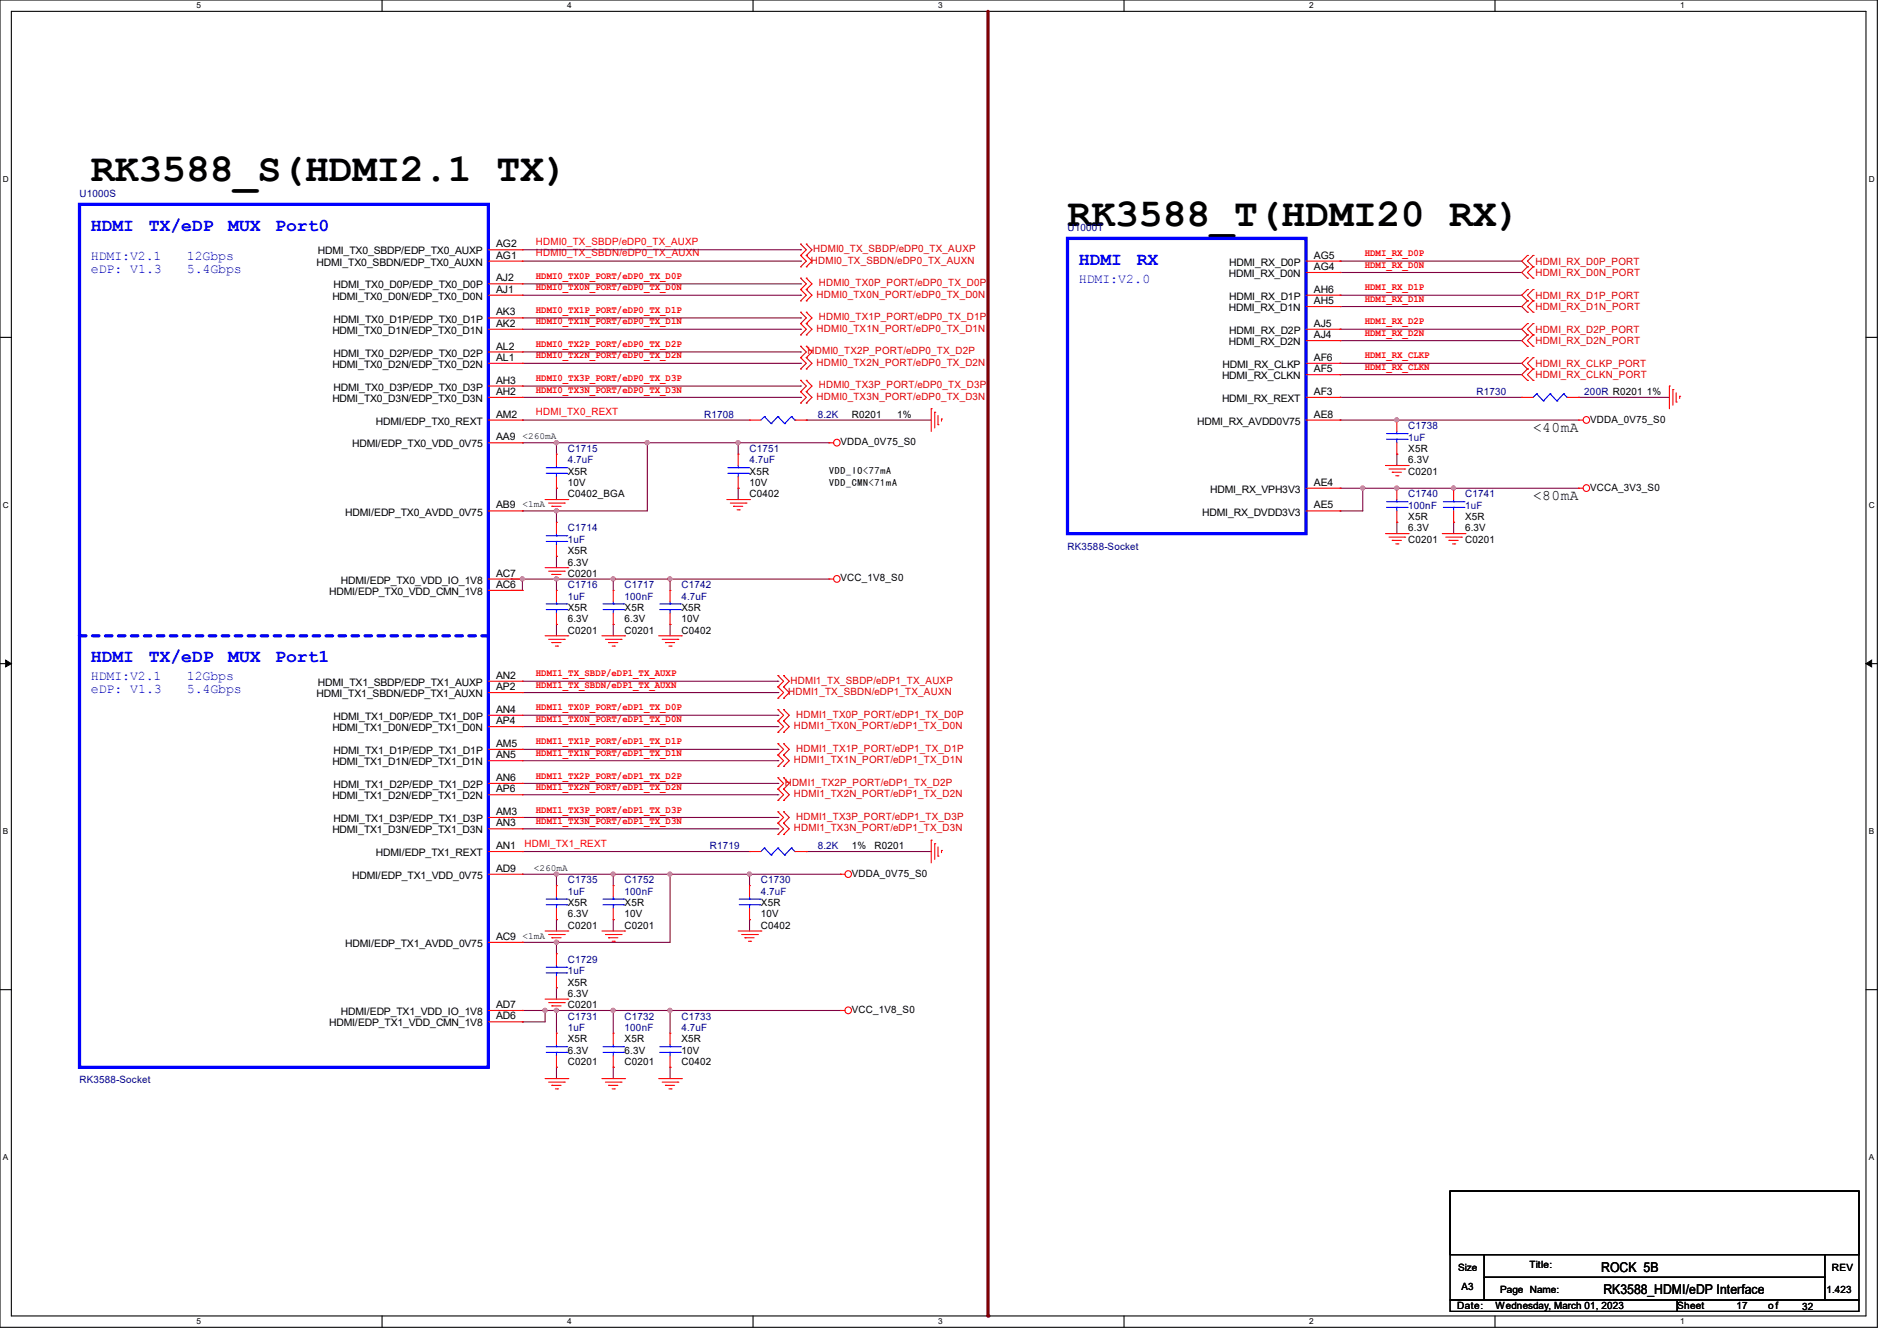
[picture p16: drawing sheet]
<svg xmlns="http://www.w3.org/2000/svg" width="297mm" height="210mm" viewBox="0 0 297 210" stroke-linecap="round" stroke-linejoin="round" font-family="sans-serif">
<defs><g id="words">
<g font-size="6.2">
<text x="14.2" y="28.3">RK3588_S(HDMI2.1 TX)</text>
<text x="167.1" y="35.4">RK3588_T(HDMI20 RX)</text>
</g>
<g font-size="2.8" fill="#00f">
<text x="14.2" y="36.2">HDMI</text>
<text x="23.3" y="36.2">TX/eDP</text>
<text x="35.7" y="36.2">MUX</text>
<text x="43.1" y="36.2">Port0</text>
<text x="168.9" y="41.5">HDMI</text>
<text x="178" y="41.5">RX</text>
<text x="14.2" y="103.7">HDMI</text>
<text x="23.3" y="103.7">TX/eDP</text>
<text x="35.7" y="103.7">MUX</text>
<text x="43.1" y="103.7">Port1</text>
</g>
<g font-size="2.3">
<text x="240" y="67.6">&lt;40mA</text>
<text x="240" y="78.3">&lt;80mA</text>
</g>
<g font-size="2.1" fill="#00f">
<text x="14.2" y="40.7">HDMI:V2.1</text>
<text x="29.3" y="40.7">12Gbps</text>
<text x="14.2" y="42.8">eDP: V1.3</text>
<text x="29.3" y="42.8">5.4Gbps</text>
<text x="168.9" y="44.3">HDMI:V2.0</text>
<text x="14.2" y="106.5">HDMI:V2.1</text>
<text x="29.3" y="106.5">12Gbps</text>
<text x="14.2" y="108.6">eDP: V1.3</text>
<text x="29.3" y="108.6">5.4Gbps</text>
</g>
<g font-size="2.1">
<text x="250.7" y="199.1">ROCK 5B</text>
<text x="251" y="202.7">RK3588_HDMI/eDP Interface</text>
</g>
<g font-size="1.6" fill="#000080">
<text x="12.4" y="30.8">U1000S</text>
<text x="167.1" y="36.1">U1000T</text>
<text x="110.2" y="65.4">R1708</text>
<text x="128" y="65.4">8.2K</text>
<text x="231.2" y="61.9">R1730</text>
<text x="248" y="61.9">200R R0201</text>
<text x="88.9" y="70.8">C1715</text>
<text x="117.4" y="70.8">C1751</text>
<text x="220.5" y="67.2">C1738</text>
<text x="220.5" y="69">1uF</text>
<text x="88.9" y="72.6">4.7uF</text>
<text x="117.4" y="72.6">4.7uF</text>
<text x="220.5" y="77.9">C1740</text>
<text x="229.4" y="77.9">C1741</text>
<text x="88.9" y="83.2">C1714</text>
<text x="220.5" y="79.7">100nF</text>
<text x="229.4" y="79.7">1uF</text>
<text x="88.9" y="85">1uF</text>
<text x="167.1" y="86.1">RK3588-Socket</text>
<text x="88.9" y="92.1">C1716</text>
<text x="88.9" y="93.9">1uF</text>
<text x="97.8" y="92.1">C1717</text>
<text x="97.8" y="93.9">100nF</text>
<text x="106.7" y="92.1">C1742</text>
<text x="106.7" y="93.9">4.7uF</text>
<text x="111.1" y="133">R1719</text>
<text x="128" y="133">8.2K</text>
<text x="88.9" y="138.3">C1735</text>
<text x="88.9" y="140.1">1uF</text>
<text x="97.8" y="138.3">C1752</text>
<text x="97.8" y="140.1">100nF</text>
<text x="119.1" y="138.3">C1730</text>
<text x="119.1" y="140.1">4.7uF</text>
<text x="88.9" y="150.8">C1729</text>
<text x="88.9" y="152.6">1uF</text>
<text x="88.9" y="159.7">C1731</text>
<text x="88.9" y="161.5">1uF</text>
<text x="97.8" y="159.7">C1732</text>
<text x="97.8" y="161.5">100nF</text>
<text x="106.7" y="159.7">C1733</text>
<text x="106.7" y="161.5">4.7uF</text>
<text x="12.4" y="169.6">RK3588-Socket</text>
</g>
<g font-size="1.6">
<text x="49.6" y="41.6">HDMI_TX0_SBDN/EDP_TX0_AUXN</text>
<text x="49.7" y="39.8">HDMI_TX0_SBDP/EDP_TX0_AUXP</text>
<text x="77.7" y="40.5">AG1</text>
<text x="77.7" y="38.7">AG2</text>
<text x="192.5" y="41.6">HDMI_RX_D0P</text>
<text x="205.7" y="40.5">AG5</text>
<text x="52" y="46.9">HDMI_TX0_D0N/EDP_TX0_D0N</text>
<text x="52.2" y="45.2">HDMI_TX0_D0P/EDP_TX0_D0P</text>
<text x="77.7" y="45.8">AJ1</text>
<text x="77.7" y="44.1">AJ2</text>
<text x="192.4" y="43.4">HDMI_RX_D0N</text>
<text x="192.5" y="46.9">HDMI_RX_D1P</text>
<text x="205.7" y="42.3">AG4</text>
<text x="205.7" y="47.6">AH5</text>
<text x="205.7" y="45.8">AH6</text>
<text x="52" y="52.3">HDMI_TX0_D1N/EDP_TX0_D1N</text>
<text x="52.2" y="50.5">HDMI_TX0_D1P/EDP_TX0_D1P</text>
<text x="77.7" y="51.2">AK2</text>
<text x="77.7" y="49.4">AK3</text>
<text x="192.4" y="48.7">HDMI_RX_D1N</text>
<text x="192.5" y="52.3">HDMI_RX_D2P</text>
<text x="205.7" y="53">AJ4</text>
<text x="205.7" y="51.2">AJ5</text>
<text x="52" y="57.6">HDMI_TX0_D2N/EDP_TX0_D2N</text>
<text x="52.2" y="55.8">HDMI_TX0_D2P/EDP_TX0_D2P</text>
<text x="77.7" y="56.5">AL1</text>
<text x="77.7" y="54.7">AL2</text>
<text x="191.3" y="59.4">HDMI_RX_CLKN</text>
<text x="191.4" y="57.6">HDMI_RX_CLKP</text>
<text x="192.4" y="54.1">HDMI_RX_D2N</text>
<text x="205.7" y="58.3">AF5</text>
<text x="205.7" y="56.5">AF6</text>
<text x="52" y="63">HDMI_TX0_D3N/EDP_TX0_D3N</text>
<text x="52.2" y="61.2">HDMI_TX0_D3P/EDP_TX0_D3P</text>
<text x="77.7" y="61.8">AH2</text>
<text x="77.7" y="60.1">AH3</text>
<text x="77.7" y="65.4">AM2</text>
<text x="133.4" y="65.4">R0201</text>
<text x="140.5" y="65.4">1%</text>
<text x="191.3" y="63">HDMI_RX_REXT</text>
<text x="205.7" y="65.4">AE8</text>
<text x="205.7" y="61.8">AF3</text>
<text x="257.8" y="61.9">1%</text>
<text x="55.1" y="70.1">HDMI/EDP_TX0_VDD_0V75</text>
<text x="58.8" y="66.5">HDMI/EDP_TX0_REXT</text>
<text x="77.7" y="69">AA9</text>
<text x="131.6" y="69.7">VDDA_0V75_S0</text>
<text x="187.4" y="66.5">HDMI_RX_AVDD0V75</text>
<text x="220.5" y="70.8">X5R</text>
<text x="248.9" y="66.2">VDDA_0V75_S0</text>
<text x="88.9" y="77.9">C0402_BGA</text>
<text x="88.9" y="76.1">10V</text>
<text x="88.9" y="74.3">X5R</text>
<text x="117.4" y="77.9">C0402</text>
<text x="117.4" y="76.1">10V</text>
<text x="117.4" y="74.3">X5R</text>
<text x="129.8" y="74.3">VDD_IO&lt;77mA</text>
<text x="129.8" y="76">VDD_CMN&lt;71mA</text>
<text x="189.5" y="77.2">HDMI_RX_VPH3V3</text>
<text x="205.7" y="76.1">AE4</text>
<text x="220.5" y="74.3">C0201</text>
<text x="220.5" y="72.6">6.3V</text>
<text x="248.9" y="76.8">VCCA_3V3_S0</text>
<text x="54.1" y="80.7">HDMI/EDP_TX0_AVDD_0V75</text>
<text x="77.7" y="79.6">AB9</text>
<text x="188.2" y="80.7">HDMI_RX_DVDD3V3</text>
<text x="205.7" y="79.6">AE5</text>
<text x="220.5" y="83.2">6.3V</text>
<text x="220.5" y="81.4">X5R</text>
<text x="229.4" y="83.2">6.3V</text>
<text x="229.4" y="81.4">X5R</text>
<text x="88.9" y="88.6">6.3V</text>
<text x="88.9" y="86.8">X5R</text>
<text x="220.5" y="85">C0201</text>
<text x="229.4" y="85">C0201</text>
<text x="51.5" y="93.2">HDMI/EDP_TX0_VDD_CMN_1V8</text>
<text x="53.4" y="91.4">HDMI/EDP_TX0_VDD_IO_1V8</text>
<text x="77.7" y="92.1">AC6</text>
<text x="77.7" y="90.3">AC7</text>
<text x="88.9" y="90.3">C0201</text>
<text x="88.9" y="95.7">X5R</text>
<text x="97.8" y="95.7">X5R</text>
<text x="106.7" y="95.7">X5R</text>
<text x="131.6" y="91.1">VCC_1V8_S0</text>
<text x="88.9" y="99.2">C0201</text>
<text x="88.9" y="97.5">6.3V</text>
<text x="97.8" y="99.2">C0201</text>
<text x="97.8" y="97.5">6.3V</text>
<text x="106.7" y="99.2">C0402</text>
<text x="106.7" y="97.5">10V</text>
<text x="49.7" y="107.4">HDMI_TX1_SBDP/EDP_TX1_AUXP</text>
<text x="77.7" y="106.3">AN2</text>
<text x="49.6" y="109.2">HDMI_TX1_SBDN/EDP_TX1_AUXN</text>
<text x="52.2" y="112.7">HDMI_TX1_D0P/EDP_TX1_D0P</text>
<text x="77.7" y="111.6">AN4</text>
<text x="77.7" y="108.1">AP2</text>
<text x="77.7" y="113.4">AP4</text>
<text x="52" y="119.8">HDMI_TX1_D1N/EDP_TX1_D1N</text>
<text x="52" y="114.5">HDMI_TX1_D0N/EDP_TX1_D0N</text>
<text x="52.2" y="118.1">HDMI_TX1_D1P/EDP_TX1_D1P</text>
<text x="77.7" y="117">AM5</text>
<text x="77.7" y="118.7">AN5</text>
<text x="52" y="125.2">HDMI_TX1_D2N/EDP_TX1_D2N</text>
<text x="52.2" y="123.4">HDMI_TX1_D2P/EDP_TX1_D2P</text>
<text x="77.7" y="122.3">AN6</text>
<text x="77.7" y="124.1">AP6</text>
<text x="52" y="130.5">HDMI_TX1_D3N/EDP_TX1_D3N</text>
<text x="52.2" y="128.7">HDMI_TX1_D3P/EDP_TX1_D3P</text>
<text x="77.7" y="127.6">AM3</text>
<text x="77.7" y="129.4">AN3</text>
<text x="55.1" y="137.6">HDMI/EDP_TX1_VDD_0V75</text>
<text x="58.8" y="134.1">HDMI/EDP_TX1_REXT</text>
<text x="77.7" y="136.5">AD9</text>
<text x="77.7" y="133">AN1</text>
<text x="133.4" y="137.3">VDDA_0V75_S0</text>
<text x="133.4" y="133">1%</text>
<text x="136.9" y="133">R0201</text>
<text x="88.9" y="143.7">6.3V</text>
<text x="88.9" y="141.9">X5R</text>
<text x="97.8" y="143.7">10V</text>
<text x="97.8" y="141.9">X5R</text>
<text x="119.1" y="143.7">10V</text>
<text x="119.1" y="141.9">X5R</text>
<text x="54.1" y="148.3">HDMI/EDP_TX1_AVDD_0V75</text>
<text x="77.7" y="147.2">AC9 &lt;1mA</text>
<text x="88.9" y="145.5">C0201</text>
<text x="97.8" y="145.5">C0201</text>
<text x="119.1" y="145.5">C0402</text>
<text x="88.9" y="154.3">X5R</text>
<text x="51.5" y="160.7">HDMI/EDP_TX1_VDD_CMN_1V8</text>
<text x="53.4" y="159">HDMI/EDP_TX1_VDD_IO_1V8</text>
<text x="77.7" y="159.6">AD6</text>
<text x="77.7" y="157.9">AD7</text>
<text x="88.9" y="157.9">C0201</text>
<text x="88.9" y="156.1">6.3V</text>
<text x="133.4" y="158.6">VCC_1V8_S0</text>
<text x="88.9" y="166.8">C0201</text>
<text x="88.9" y="165">6.3V</text>
<text x="88.9" y="163.2">X5R</text>
<text x="97.8" y="166.8">C0201</text>
<text x="97.8" y="165">6.3V</text>
<text x="97.8" y="163.2">X5R</text>
<text x="106.7" y="166.8">C0402</text>
<text x="106.7" y="165">10V</text>
<text x="106.7" y="163.2">X5R</text>
<text x="228.3" y="199">Size</text>
<text x="228.8" y="202">A3</text>
<text x="234.9" y="202.5">Page Name:</text>
<text x="239.5" y="198.6">Title:</text>
<text x="285.9" y="202.5">1.423</text>
<text x="286.8" y="199">REV</text>
<text x="228.1" y="205">Date:</text>
<text x="234.2" y="205">Wednesday, March 01, 2023</text>
<text x="262.6" y="205">Sheet</text>
<text x="271.9" y="205">17</text>
<text x="276.8" y="205">o f</text>
<text x="282.2" y="205.2">32</text>
</g>
<g font-size="1.6" fill="#f00">
<text x="83.9" y="40.1">HDMI0_TX_SBDN/eDP0_TX_AUXN</text>
<text x="83.9" y="38.4">HDMI0_TX_SBDP/eDP0_TX_AUXP</text>
<text x="213.7" y="40.1">HDMI_RX_D0P</text>
<text x="213.7" y="41.9">HDMI_RX_D0N</text>
<text x="83.9" y="45.5">HDMI0_TX0N_PORT/eDP0_TX_D0N</text>
<text x="83.9" y="43.7">HDMI0_TX0P_PORT/eDP0_TX_D0P</text>
<text x="213.7" y="47.2">HDMI_RX_D1N</text>
<text x="213.7" y="45.5">HDMI_RX_D1P</text>
<text x="83.9" y="50.8">HDMI0_TX1N_PORT/eDP0_TX_D1N</text>
<text x="83.9" y="49">HDMI0_TX1P_PORT/eDP0_TX_D1P</text>
<text x="213.7" y="50.8">HDMI_RX_D2P</text>
<text x="213.7" y="52.6">HDMI_RX_D2N</text>
<text x="83.9" y="56.1">HDMI0_TX2N_PORT/eDP0_TX_D2N</text>
<text x="83.9" y="59.7">HDMI0_TX3P_PORT/eDP0_TX_D3P</text>
<text x="83.9" y="54.4">HDMI0_TX2P_PORT/eDP0_TX_D2P</text>
<text x="213.7" y="57.9">HDMI_RX_CLKN</text>
<text x="213.7" y="56.1">HDMI_RX_CLKP</text>
<text x="83.9" y="61.5">HDMI0_TX3N_PORT/eDP0_TX_D3N</text>
<text x="83.9" y="65">HDMI_TX0_REXT</text>
<text x="83.9" y="107.7">HDMI1_TX_SBDN/eDP1_TX_AUXN</text>
<text x="83.9" y="105.9">HDMI1_TX_SBDP/eDP1_TX_AUXP</text>
<text x="83.9" y="111.3">HDMI1_TX0P_PORT/eDP1_TX_D0P</text>
<text x="83.9" y="113">HDMI1_TX0N_PORT/eDP1_TX_D0N</text>
<text x="83.9" y="118.4">HDMI1_TX1N_PORT/eDP1_TX_D1N</text>
<text x="83.9" y="116.6">HDMI1_TX1P_PORT/eDP1_TX_D1P</text>
<text x="83.9" y="121.9">HDMI1_TX2P_PORT/eDP1_TX_D2P</text>
<text x="83.9" y="123.7">HDMI1_TX2N_PORT/eDP1_TX_D2N</text>
<text x="83.9" y="127.3">HDMI1_TX3P_PORT/eDP1_TX_D3P</text>
<text x="83.9" y="129">HDMI1_TX3N_PORT/eDP1_TX_D3N</text>
<text x="82.1" y="132.6">HDMI_TX1_REXT</text>
</g>
<g font-size="1.6" fill="#d50000">
<text x="127" y="41.3">HDMI0_TX_SBDN/eDP0_TX_AUXN</text>
<text x="127.3" y="39.5">HDMI0_TX_SBDP/eDP0_TX_AUXP</text>
<text x="240.4" y="41.4">HDMI_RX_D0P_PORT</text>
<text x="127.9" y="46.6">HDMI0_TX0N_PORT/eDP0_TX_D0N</text>
<text x="128.2" y="44.8">HDMI0_TX0P_PORT/eDP0_TX_D0P</text>
<text x="240.4" y="43.2">HDMI_RX_D0N_PORT</text>
<text x="240.4" y="46.8">HDMI_RX_D1P_PORT</text>
<text x="127.9" y="51.9">HDMI0_TX1N_PORT/eDP0_TX_D1N</text>
<text x="128.2" y="50.2">HDMI0_TX1P_PORT/eDP0_TX_D1P</text>
<text x="240.4" y="48.6">HDMI_RX_D1N_PORT</text>
<text x="240.4" y="52.1">HDMI_RX_D2P_PORT</text>
<text x="240.4" y="53.9">HDMI_RX_D2N_PORT</text>
<text x="126.4" y="55.5">HDMI0_TX2P_PORT/eDP0_TX_D2P</text>
<text x="127.9" y="57.3">HDMI0_TX2N_PORT/eDP0_TX_D2N</text>
<text x="240.4" y="57.4">HDMI_RX_CLKP_PORT</text>
<text x="240.4" y="59.2">HDMI_RX_CLKN_PORT</text>
<text x="127.9" y="62.6">HDMI0_TX3N_PORT/eDP0_TX_D3N</text>
<text x="128.2" y="60.8">HDMI0_TX3P_PORT/eDP0_TX_D3P</text>
<text x="123.7" y="107.1">HDMI1_TX_SBDP/eDP1_TX_AUXP</text>
<text x="123.4" y="108.8">HDMI1_TX_SBDN/eDP1_TX_AUXN</text>
<text x="124.6" y="112.4">HDMI1_TX0P_PORT/eDP1_TX_D0P</text>
<text x="124.3" y="114.2">HDMI1_TX0N_PORT/eDP1_TX_D0N</text>
<text x="124.3" y="119.5">HDMI1_TX1N_PORT/eDP1_TX_D1N</text>
<text x="124.6" y="117.7">HDMI1_TX1P_PORT/eDP1_TX_D1P</text>
<text x="122.9" y="123.1">HDMI1_TX2P_PORT/eDP1_TX_D2P</text>
<text x="124.3" y="124.8">HDMI1_TX2N_PORT/eDP1_TX_D2N</text>
<text x="124.3" y="130.2">HDMI1_TX3N_PORT/eDP1_TX_D3N</text>
<text x="124.6" y="128.4">HDMI1_TX3P_PORT/eDP1_TX_D3P</text>
</g>
<g font-size="1.5">
<text x="81.8" y="68.8">&lt;260mA</text>
<text x="81.8" y="79.5">&lt;1mA</text>
<text x="83.6" y="136.4">&lt;260mA</text>
</g>
<g font-size="1.3">
<text x="30.8" y="1.3">5</text>
<text x="88.8" y="1.3">4</text>
<text x="146.9" y="1.3">3</text>
<text x="205" y="1.3">2</text>
<text x="263.1" y="1.3">1</text>
<text x=".5" y="28.4">D</text>
<text x="292.6" y="28.4">D</text>
<text x=".5" y="79.5">C</text>
<text x="292.6" y="79.5">C</text>
<text x=".5" y="130.6">B</text>
<text x="292.6" y="130.6">B</text>
<text x=".5" y="181.7">A</text>
<text x="292.6" y="181.7">A</text>
<text x="30.8" y="207.4">5</text>
<text x="88.8" y="207.4">4</text>
<text x="146.9" y="207.4">3</text>
<text x="205" y="207.4">2</text>
<text x="263.1" y="207.4">1</text>
</g>
</g></defs>
<path d="M0 0h293.9v207.9h-293.9zM1.8 1.8h290.3v204.3h-290.3z" fill="none" stroke="#000" stroke-width=".17"/>
<g fill="#fff">
<path d="M30.8 .2h.7v1.4h-.7z"/>
<path d="M30.8 206.2h.7v1.4h-.7z"/>
</g>
<path d="M59.8 0v1.8M59.8 206.1v1.8" fill="none" stroke="#000" stroke-width=".17"/>
<g fill="#fff">
<path d="M88.8 .2h.7v1.4h-.7z"/>
<path d="M88.8 206.2h.7v1.4h-.7z"/>
</g>
<path d="M117.9 0v1.8M117.9 206.1v1.8" fill="none" stroke="#000" stroke-width=".17"/>
<g fill="#fff">
<path d="M146.9 .2h.7v1.4h-.7z"/>
<path d="M146.9 206.2h.7v1.4h-.7z"/>
</g>
<path d="M176 0v1.8M176 206.1v1.8" fill="none" stroke="#000" stroke-width=".17"/>
<g fill="#fff">
<path d="M205 .2h.7v1.4h-.7z"/>
<path d="M205 206.2h.7v1.4h-.7z"/>
</g>
<path d="M234.1 0v1.8M234.1 206.1v1.8" fill="none" stroke="#000" stroke-width=".17"/>
<g fill="#fff">
<path d="M263.1 .2h.6v1.4h-.6z"/>
<path d="M263.1 206.2h.6v1.4h-.6z"/>
<path d="M.5 27.3h.9v1.4h-.9z"/>
<path d="M292.6 27.3h.9v1.4h-.9z"/>
<path d="M.5 78.4h.9v1.4h-.9z"/>
<path d="M292.6 78.4h.9v1.4h-.9z"/>
</g>
<path d="M0 52.8h1.8M292.1 52.8h1.8" fill="none" stroke="#000" stroke-width=".17"/>
<g fill="#fff">
<path d="M.5 129.5h.8v1.4h-.8z"/>
<path d="M292.6 129.5h.8v1.4h-.8z"/>
</g>
<path d="M0 103.9h1.8M292.1 103.9h1.8" fill="none" stroke="#000" stroke-width=".17"/>
<path d="M.9 103.4l.9 .5-.9 .5zM292.1 103.9l.9-.5v1z" fill="#000" stroke="#000" stroke-width=".16"/>
<g fill="#fff">
<path d="M.5 180.5h.8v1.4h-.8z"/>
<path d="M292.6 180.5h.8v1.4h-.8z"/>
</g>
<path d="M0 155h1.8M292.1 155h1.8" fill="none" stroke="#000" stroke-width=".17"/>
<path d="M154.7 1.8v204.3" fill="none" stroke="#800000" stroke-width=".51"/>
<circle cx="154.7" cy="206.1" r=".25" fill="#800000"/>
<g fill="none" stroke="#800040" stroke-width=".17">
<path d="M81.8 39.1h43.5M125.3 39.1h.1M81.8 40.9h43.5M81.8 51.6h43.5M81.8 46.2h43.5M81.8 56.9h43.5M81.8 44.4h43.5M81.8 55.1h43.5M81.8 49.8h43.5M125.3 51.6h.1M125.3 56.9h.1M125.3 46.2h.1"/>
<path d="M125.3 44.4h.1M125.3 40.9h.1M125.3 55.1h.1M125.3 49.8h.1M209.8 40.9h.1M209.8 51.6h.1M209.8 48h.1M209.8 46.2h.1M209.8 42.7h.1M209.8 58.7h.1M209.8 56.9h.1M209.8 53.3h.1"/>
<path d="M209.8 40.9h28.5M209.8 51.6h28.5M209.8 48h28.5M209.8 46.2h28.5M209.8 42.7h28.5M209.8 58.7h28.5M209.8 56.9h28.5M209.8 53.3h28.5M81.8 69.3h.1M81.8 65.8h.1M81.8 65.8h35.5M81.8 69.3h48"/>
<path d="M81.8 62.2h43.5M81.8 60.5h43.5M87.1 76.5h.1M87.1 69.3h.1M87.1 69.3v1.8M87.1 76.5v1.7M101.3 69.3h.1M101.3 69.3v10.7h-19.5M115.6 69.3h.1M115.6 76.5h.1M115.6 69.3v1.8M115.6 76.5v1.7"/>
<path d="M125.3 62.2h.1M125.3 60.5h.1M126.2 65.8h.1M126.2 65.8h19.6M209.8 65.8h.1M209.8 62.2h.1M209.8 76.5h.1M209.8 65.8h37.3M209.8 76.5h37.3M209.8 62.2h28.5M213.4 76.5h.1M213.4 76.5v3.5h-3.6"/>
<path d="M218.7 71.1h.1M218.7 76.5h.1M218.7 65.8h.1M218.7 71.1v1.8M227.6 76.5h.1M247.1 62.2h.1M247.1 62.2h14.3M80 90.7h.1M80 92.5h.1M80 90.7h49.8M81.8 90.7h.1M81.8 80h.1"/>
<path d="M81.8 90.7v1.8h-1.8M87.1 97.8h.1M87.1 87.1h.1M87.1 80h.1M87.1 90.7h.1M87.1 80v1.8M87.1 87.1v1.8M87.1 90.7v1.8M87.1 97.8v1.8M96 97.8h.1M96 90.7h.1M96 90.7v1.8"/>
<path d="M96 97.8v1.8M104.9 90.7h.1M104.9 97.8h.1M104.9 90.7v1.8M104.9 97.8v1.8M209.8 80h.1M218.7 81.8h.1M218.7 81.8v1.8M227.6 81.8h.1M227.6 81.8v1.8M81.8 119.1h40M81.8 108.5h40"/>
<path d="M81.8 117.3h40M81.8 106.7h40M81.8 112h40M81.8 113.8h40M121.8 119.1h.1M121.8 108.5h.1M121.8 117.3h.1M121.8 106.7h.1M121.8 112h.1M121.8 113.8h.1M81.8 136.9h.1M81.8 133.3h.1"/>
<path d="M81.8 136.9h49.8M81.8 133.3h35.5M81.8 122.7h40M81.8 124.5h40M81.8 128h40M81.8 129.8h40M87.1 136.9h.1M87.1 136.9v1.8M96 136.9h.1M96 136.9v1.8M104.9 136.9h.1M104.9 136.9v10.7h-23.1"/>
<path d="M117.3 136.9h.1M117.3 136.9v1.8M121.8 122.7h.1M121.8 124.5h.1M121.8 128h.1M121.8 129.8h.1M126.2 133.3h.1M126.2 133.3h19.6M81.8 158.2h.1M81.8 147.6h.1M81.8 158.2h49.8M85.3 158.2h.1"/>
<path d="M85.3 158.2v1.8h-3.5M87.1 158.2h.1M87.1 144h.1M87.1 147.6h.1M87.1 154.7h.1M87.1 144v1.8M87.1 147.6v1.8M87.1 154.7v1.8M87.1 158.2v3.6M96 158.2h.1M96 144h.1M96 144v1.8"/>
<path d="M96 158.2v3.6M104.9 158.2h.1M104.9 158.2v3.6M117.3 144h.1M117.3 144v1.8M81.8 160h.1M87.1 167.1h.1M87.1 167.1v1.8M96 167.1h.1M96 167.1v1.8M104.9 167.1h.1M104.9 167.1v1.8"/>
</g>
<g fill="#f0f" stroke="#f0f" stroke-width=".17">
<circle cx="104.9" cy="90.7" r=".32"/>
<circle cx="81.8" cy="90.7" r=".32"/>
<circle cx="85.3" cy="158.2" r=".32"/>
<circle cx="96" cy="90.7" r=".32"/>
<circle cx="87.1" cy="90.7" r=".32"/>
<circle cx="96" cy="158.2" r=".32"/>
<circle cx="87.1" cy="158.2" r=".32"/>
<circle cx="96" cy="136.9" r=".32"/>
<circle cx="87.1" cy="136.9" r=".32"/>
<circle cx="227.6" cy="76.4" r=".32"/>
<circle cx="218.7" cy="76.4" r=".32"/>
<circle cx="213.3" cy="76.4" r=".32"/>
<circle cx="104.9" cy="158.2" r=".32"/>
<circle cx="87.1" cy="69.3" r=".32"/>
<circle cx="218.7" cy="65.8" r=".32"/>
<circle cx="87.1" cy="80" r=".32"/>
<circle cx="115.5" cy="69.3" r=".32"/>
<circle cx="101.3" cy="69.3" r=".32"/>
<circle cx="87.1" cy="147.6" r=".32"/>
<circle cx="117.3" cy="136.9" r=".32"/>
<circle cx="104.9" cy="136.9" r=".32"/>
</g>
<g fill="none" stroke="#f00" stroke-width=".17">
<path d="M85.3 78.2h3.6M85.9 78.8h2.4M86.4 79.3h.1M86.4 79.3h1.4M87 79.8h.3M87.3 79.8h.1M88.3 78.8h.1M88.9 78.2h.1M113.8 78.2h3.5M114.3 78.8h2.5M114.9 79.3h.1M114.9 79.3h1.4"/>
<path d="M115.4 79.8h.3M115.7 79.8h.1M116.8 78.8h.1M117.3 78.2h.1M129.8 69.3h.1M129.8 69.3h.7M145.8 64h.1M145.8 64v3.6M146.3 64.6h.1M146.3 64.6v2.4M146.9 66.5h.1M146.9 65.1v1.4"/>
<path d="M147.4 65.6h.1M147.4 65.6v.4M216.9 72.9h3.6M217.5 73.4h2.4M218 74h.1M218 74h1.4M218.5 74.5h.4M218.7 65.8h.1M218.7 71.1h.1M218.7 76.5h.1M218.7 65.8v1.8M218.7 69.3v1.8"/>
<path d="M218.7 76.5v1.7M218.9 74.5h.1M219.9 73.4h.1M220.5 72.9h.1M227.6 76.5h.1M227.6 76.5v1.7M238.3 62.2h.1M238.3 62.2h1.7M245.4 62.2h1.7M247.1 65.8h.1M247.1 76.5h.1M247.1 62.2h.1"/>
<path d="M247.1 65.8h.8M247.1 76.5h.8M261.4 60.5h.1M261.4 60.5v3.5M261.9 61h.1M261.9 61v2.5M262.4 62.9h.1M262.4 61.5v1.4M263 62.1h.1M263 62.1v.3M85.3 88.9h3.6M85.3 99.6h3.6"/>
<path d="M85.9 89.5h2.4M86.4 90h.1M86.4 90h1.4M87 90.5h.3M87.1 81.8h.1M87.1 87.1h.1M87.1 81.8v1.8M87.1 85.3v1.8M87.3 90.5h.1M88.3 89.5h.1M88.9 88.9h.1M88.9 99.6h.1"/>
<path d="M94.2 99.6h3.6M97.8 99.6h.1M103.1 99.6h3.6M104.9 92.5h.1M104.9 97.8h.1M104.9 92.5v1.7M104.9 96v1.8M106.7 99.6h.1M129.8 90.7h.1M129.8 90.7h.7M216.9 83.6h3.6M217.5 84.1h2.4"/>
<path d="M218 84.6h.1M218 84.6h1.4M218.5 85.2h.4M218.7 81.8h.1M218.7 80v1.8M218.9 85.2h.1M219.9 84.1h.1M220.5 83.6h.1M225.8 83.6h3.6M226.4 84.1h2.4M226.9 84.6h.1M226.9 84.6h1.4"/>
<path d="M227.4 85.2h.4M227.6 81.8h.1M227.6 80v1.8M227.8 85.2h.1M228.8 84.1h.1M229.4 83.6h.1M85.9 100.1h2.4M86.4 100.6h.1M86.4 100.6h1.4M87 101.2h.3M87.3 101.2h.1M88.3 100.1h.1"/>
<path d="M94.8 100.1h2.4M95.3 100.6h.1M95.3 100.6h1.4M95.8 101.2h.4M96.2 101.2h.1M97.2 100.1h.1M103.7 100.1h2.4M104.2 100.6h.1M104.2 100.6h1.4M104.7 101.2h.4M105.1 101.2h.1M106.1 100.1h.1"/>
<path d="M96 138.7h.1M96 138.7v1.8M117.3 133.3h.1M117.3 133.3h1.8M124.5 133.3h1.7M126.2 133.3h.1M131.6 136.9h.1M131.6 136.9h.7M145.8 131.6h.1M145.8 131.6v3.5M146.3 132.1h.1M146.3 132.1v2.5"/>
<path d="M146.9 134.1h.1M146.9 132.6v1.5M147.4 133.2h.1M147.4 133.2v.3M85.3 145.8h3.6M85.3 156.5h3.6M85.9 146.3h2.4M85.9 157h2.4M86.4 146.9h.1M86.4 157.5h.1M86.4 146.9h1.4M86.4 157.5h1.4"/>
<path d="M87 147.4h.3M87 158.1h.3M87.1 149.4h.1M87.1 154.7h.1M87.1 149.4v1.7M87.1 152.9v1.8M87.3 147.4h.1M87.3 158.1h.1M88.3 146.3h.1M88.3 157h.1M88.9 145.8h.1M88.9 156.5h.1"/>
<path d="M94.2 145.8h3.6M94.8 146.3h2.4M95.3 146.9h.1M95.3 146.9h1.4M95.8 147.4h.4M96 144h.1M96 142.2v1.8M96.2 147.4h.1M97.2 146.3h.1M97.8 145.8h.1M115.6 145.8h3.5M116.1 146.3h2.5"/>
<path d="M116.6 146.9h.1M116.6 146.9h1.5M117.2 147.4h.3M117.5 147.4h.1M118.6 146.3h.1M119.1 145.8h.1M131.6 158.2h.1M131.6 158.2h.7M85.3 168.9h3.6M85.9 169.5h2.4M86.4 170h.1M86.4 170h1.4"/>
<path d="M87 170.5h.3M87.1 161.8h.1M87.1 167.1h.1M87.1 161.8v1.8M87.1 165.4v1.7M87.3 170.5h.1M88.3 169.5h.1M88.9 168.9h.1M94.2 168.9h3.6M94.8 169.5h2.4M95.3 170h.1M95.3 170h1.4"/>
<path d="M95.8 170.5h.4M96.2 170.5h.1M97.2 169.5h.1M97.8 168.9h.1M103.1 168.9h3.6M103.7 169.5h2.4M104.2 170h.1M104.2 170h1.4M104.7 170.5h.4M105.1 170.5h.1M106.1 169.5h.1M106.7 168.9h.1"/>
<circle cx="131" cy="69.3" r=".52"/>
<circle cx="248.4" cy="65.8" r=".52"/>
<circle cx="248.4" cy="76.4" r=".52"/>
<circle cx="131" cy="90.7" r=".52"/>
<circle cx="132.8" cy="136.9" r=".52"/>
<circle cx="132.8" cy="158.2" r=".52"/>
</g>
<g fill="none" stroke="#d50000" stroke-width=".17">
<path d="M125.3 38.2h.1M125.3 38.2l.9 .9-.9 .9M126.2 38.2h.1M126.2 38.2l.9 .9-.9 .9M125.3 40h.1M125.3 41.8h.1M125.3 43.6h.1M125.3 45.3h.1M125.3 47.1h.1M125.3 48.9h.1M125.3 50.7h.1M125.3 52.5h.1"/>
<path d="M125.3 54.2h.1M125.3 56h.1M125.3 57.8h.1M125.3 59.6h.1M125.3 40l.9 .9-.9 .9M125.3 43.6l.9 .8-.9 .9M125.3 45.3l.9 .9-.9 .9M125.3 48.9l.9 .9-.9 .9M125.3 50.7l.9 .9-.9 .9M125.3 54.2l.9 .9-.9 .9M125.3 56l.9 .9-.9 .9M125.3 59.6l.9 .9-.9 .8"/>
<path d="M126.2 40h.1M126.2 41.8h.1M126.2 43.6h.1M126.2 45.3h.1M126.2 47.1h.1M126.2 48.9h.1M126.2 50.7h.1M126.2 52.5h.1M126.2 54.2h.1M126.2 56h.1M126.2 57.8h.1M126.2 59.6h.1"/>
<path d="M126.2 40l.9 .9-.9 .9M126.2 43.6l.9 .8-.9 .9M126.2 45.3l.9 .9-.9 .9M126.2 48.9l.9 .9-.9 .9M126.2 50.7l.9 .9-.9 .9M126.2 54.2l.9 .9-.9 .9M126.2 56l.9 .9-.9 .9M126.2 59.6l.9 .9-.9 .8M239.1 40h.1M239.1 41.8h.1M239.1 43.6h.1M239.1 45.3h.1"/>
<path d="M239.1 47.1h.1M239.1 48.9h.1M239.1 50.7h.1M239.1 52.5h.1M239.1 54.2h.1M239.1 56h.1M239.1 57.8h.1M239.1 59.6h.1M239.1 40l-.8 .9 .8 .9M239.1 41.8l-.8 .9 .8 .9M239.1 45.3l-.8 .9 .8 .9M239.1 47.1l-.8 .9 .8 .9"/>
<path d="M239.1 50.7l-.8 .9 .8 .9M239.1 52.5l-.8 .8 .8 .9M239.1 56l-.8 .9 .8 .9M239.1 57.8l-.8 .9 .8 .9M240 41.8h.1M240 40h.1M240 43.6h.1M240 47.1h.1M240 45.3h.1M240 48.9h.1M240 52.5h.1M240 50.7h.1"/>
<path d="M240 54.2h.1M240 57.8h.1M240 56h.1M240 59.6h.1M240 40l-.9 .9 .9 .9M240 41.8l-.9 .9 .9 .9M240 45.3l-.9 .9 .9 .9M240 47.1l-.9 .9 .9 .9M240 50.7l-.9 .9 .9 .9M240 52.5l-.9 .8 .9 .9M240 56l-.9 .9 .9 .9M240 57.8l-.9 .9 .9 .9"/>
<path d="M125.3 61.3h.1M125.3 63.1h.1M125.3 61.3l.9 .9-.9 .9M126.2 61.3h.1M126.2 63.1h.1M126.2 61.3l.9 .9-.9 .9M121.8 105.8h.1M121.8 107.6h.1M121.8 109.3h.1M121.8 111.1h.1M121.8 112.9h.1M121.8 114.7h.1"/>
<path d="M121.8 116.5h.1M121.8 118.2h.1M121.8 105.8l.9 .9-.9 .9M121.8 107.6l.9 .9-.9 .8M121.8 111.1l.9 .9-.9 .9M121.8 112.9l.9 .9-.9 .9M121.8 116.5l.9 .8-.9 .9M121.8 118.2l.9 .9-.9 .9M122.7 105.8h.1M122.7 107.6h.1M122.7 109.3h.1M122.7 111.1h.1"/>
<path d="M122.7 112.9h.1M122.7 114.7h.1M122.7 116.5h.1M122.7 118.2h.1M122.7 105.8l.9 .9-.9 .9M122.7 107.6l.9 .9-.9 .8M122.7 111.1l.9 .9-.9 .9M122.7 112.9l.9 .9-.9 .9M122.7 116.5l.9 .8-.9 .9M122.7 118.2l.9 .9-.9 .9M121.8 120h.1M121.8 121.8h.1"/>
<path d="M121.8 123.6h.1M121.8 125.3h.1M121.8 127.1h.1M121.8 128.9h.1M121.8 130.7h.1M121.8 121.8l.9 .9-.9 .9M121.8 123.6l.9 .9-.9 .8M121.8 127.1l.9 .9-.9 .9M121.8 128.9l.9 .9-.9 .9M122.7 120h.1M122.7 121.8h.1M122.7 123.6h.1"/>
<path d="M122.7 125.3h.1M122.7 127.1h.1M122.7 128.9h.1M122.7 130.7h.1M122.7 121.8l.9 .9-.9 .9M122.7 123.6l.9 .9-.9 .8M122.7 127.1l.9 .9-.9 .9M122.7 128.9l.9 .9-.9 .9"/>
</g>
<path d="M227 186.5h64v10h-64zM227 196.5h5.4v7.1h-5.4zM232.4 196.5h53.3v3.5h-53.3zM285.7 196.5h5.3v7.1h-5.3zM227 203.6h35.6v1.8h-35.6zM232.4 200h53.3v3.6h-53.3zM262.6 203.6h28.4v1.8h-28.4z" fill="none" stroke="#000" stroke-width=".17"/>
<g fill="none" stroke="#00f" stroke-width=".17">
<path d="M217.1 68.8h3.2M217.1 67.9h3.2M217.1 79.5h3.2M217.1 78.6h3.2M218.7 67.9h.1M218.7 68.8h.1M218.7 78.6h.1M218.7 79.5h.1M218.7 67.6v.3M218.7 68.8v.5M218.7 78.2v.4M218.7 79.5v.5"/>
<path d="M220.3 68.8h.1M220.3 67.9h.1M220.3 79.5h.1M220.3 78.6h.1M226 79.5h3.2M226 78.6h3.2M227.6 78.6h.1M227.6 79.5h.1M227.6 78.2v.4M227.6 79.5v.5M229.2 79.5h.1M229.2 78.6h.1"/>
<path d="M240.6 61.7h.1M240.6 61.7l-.6 .5M240.6 61.7l1 1.1M241.6 62.8h.1M242.7 61.7h.1M242.7 61.7l-1.1 1.1M242.7 61.7l1.1 1.1M243.8 62.8h.1M244.8 61.7h.1M244.8 61.7l-1 1.1M244.8 61.7l.6 .5M245.4 62.2h.1"/>
<path d="M85.5 84.8h3.2M85.5 83.9h3.2M87.1 83.9h.1M87.1 84.8h.1M87.1 83.6v.3M87.1 84.8v.5M88.7 84.8h.1M88.7 83.9h.1M103.3 95.5h3.2M103.3 94.6h3.2M104.9 94.6h.1M104.9 95.5h.1"/>
<path d="M104.9 94.2v.4M104.9 95.5v.5M106.5 95.5h.1M106.5 94.6h.1M119.7 132.8h.1M119.7 132.8l-.6 .5M119.7 132.8l1 1.1M120.7 133.9h.1M121.8 132.8h.1M121.8 132.8l-1.1 1.1M121.8 132.8l1.1 1.1M122.9 133.9h.1"/>
<path d="M123.9 132.8h.1M123.9 132.8l-1 1.1M123.9 132.8l.6 .5M124.5 133.3h.1M85.5 152.4h3.2M85.5 151.5h3.2M87.1 151.5h.1M87.1 152.4h.1M87.1 151.1v.4M87.1 152.4v.5M88.7 152.4h.1M88.7 151.5h.1"/>
<path d="M94.4 141.7h3.2M94.4 140.8h3.2M96 140.8h.1M96 141.7h.1M96 140.5v.3M96 141.7v.5M97.6 141.7h.1M97.6 140.8h.1M85.5 164.8h3.2M85.5 163.9h3.2M87.1 163.9h.1M87.1 164.8h.1"/>
<path d="M87.1 163.6v.3M87.1 164.8v.6M88.7 164.8h.1M88.7 163.9h.1"/>
</g>
<path d="M12.4 32h64.1v135.1h-64.1z" fill="none" stroke="#00f" stroke-width=".51"/>
<path d="M76.5 99.6h-64.1" fill="none" stroke="#00f" stroke-width=".51" stroke-dasharray="1 1"/>
<circle cx="12.4" cy="99.6" r=".25" fill="#00f" stroke-dasharray="1 1"/>
<g fill="none" stroke="#f00" stroke-width=".17">
<path d="M76.5 39.1h5.3M81.8 39.1h.1M76.5 40.9h5.3M76.5 46.2h5.3M76.5 44.4h5.3M76.5 51.6h5.3M76.5 49.8h5.3M76.5 56.9h5.3M76.5 55.1h5.3M81.8 40.9h.1M81.8 46.2h.1M81.8 44.4h.1"/>
<path d="M81.8 51.6h.1M81.8 49.8h.1M81.8 56.9h.1M81.8 55.1h.1M204.5 40.9h5.3M204.5 46.2h5.3M204.5 51.6h5.3M204.5 56.9h5.3M204.5 58.7h5.3M204.5 42.7h5.3M204.5 48h5.3M204.5 53.3h5.3"/>
<path d="M209.8 58.7h.1M209.8 56.9h.1M209.8 42.7h.1M209.8 40.9h.1M209.8 48h.1M209.8 46.2h.1M209.8 53.3h.1M209.8 51.6h.1M76.5 69.3h5.3M76.5 62.2h5.3M76.5 60.5h5.3M76.5 65.8h5.3"/>
<path d="M81.8 69.3h.1M81.8 62.2h.1M81.8 60.5h.1M81.8 65.8h.1M87.1 71.1h.1M87.1 76.5h.1M87.1 71.1v1.8M87.1 74.7v1.8M115.6 71.1h.1M115.6 76.5h.1M115.6 71.1v1.8M115.6 74.7v1.8"/>
<path d="M117.3 65.8h.1M117.3 65.8h1.8M124.5 65.8h1.7M126.2 65.8h.1M204.5 62.2h5.3M204.5 65.8h5.3M204.5 76.5h5.3M209.8 76.5h.1M209.8 65.8h.1M209.8 62.2h.1M76.5 80h5.3M76.5 92.5h5.3"/>
<path d="M76.5 90.7h5.3M81.8 80h.1M81.8 92.5h.1M81.8 90.7h.1M87.1 92.5h.1M87.1 97.8h.1M87.1 92.5v1.7M87.1 96v1.8M96 92.5h.1M96 97.8h.1M96 92.5v1.7M96 96v1.8"/>
<path d="M204.5 80h5.3M209.8 80h.1M76.5 117.3h5.3M76.5 106.7h5.3M76.5 112h5.3M76.5 119.1h5.3M76.5 108.5h5.3M76.5 113.8h5.3M81.8 117.3h.1M81.8 106.7h.1M81.8 112h.1M81.8 119.1h.1"/>
<path d="M81.8 108.5h.1M81.8 113.8h.1M76.5 136.9h5.3M76.5 128h5.3M76.5 133.3h5.3M76.5 129.8h5.3M76.5 122.7h5.3M76.5 124.5h5.3M81.8 136.9h.1M81.8 128h.1M81.8 133.3h.1M81.8 129.8h.1"/>
<path d="M81.8 122.7h.1M81.8 124.5h.1M87.1 138.7h.1M87.1 138.7v1.8M117.3 138.7h.1M117.3 138.7v1.8M76.5 147.6h5.3M76.5 158.2h5.3M81.8 147.6h.1M81.8 158.2h.1M87.1 144h.1M87.1 142.2v1.8"/>
<path d="M117.3 144h.1M117.3 142.2v1.8M76.5 160h5.3M81.8 160h.1M96 161.8h.1M96 167.1h.1M96 161.8v1.8M96 165.4v1.7M104.9 161.8h.1M104.9 167.1h.1M104.9 161.8v1.8M104.9 165.4v1.7"/>
</g>
<g fill="none" stroke="#00f" stroke-width=".17">
<path d="M85.5 74.1h3.2M85.5 73.2h3.2M87.1 73.2h.1M87.1 74.1h.1M87.1 72.9v.3M87.1 74.1v.6M88.7 74.1h.1M88.7 73.2h.1M114 74.1h3.2M114 73.2h3.2M115.6 73.2h.1M115.6 74.1h.1"/>
<path d="M115.6 72.9v.3M115.6 74.1v.6M117.2 74.1h.1M117.2 73.2h.1M119.7 65.2h.1M119.7 65.2l-.6 .6M119.7 65.2l1 1.1M120.7 66.3h.1M121.8 65.2h.1M121.8 65.2l-1.1 1.1M121.8 65.2l1.1 1.1M122.9 66.3h.1"/>
<path d="M123.9 65.2h.1M123.9 65.2l-1 1.1M123.9 65.2l.6 .6M124.5 65.8h.1M85.5 95.5h3.2M85.5 94.6h3.2M87.1 94.6h.1M87.1 95.5h.1M87.1 94.2v.4M87.1 95.5v.5M88.7 95.5h.1M88.7 94.6h.1"/>
<path d="M94.4 95.5h3.2M94.4 94.6h3.2M96 94.6h.1M96 95.5h.1M96 94.2v.4M96 95.5v.5M97.6 95.5h.1M97.6 94.6h.1M85.5 141.7h3.2M85.5 140.8h3.2M87.1 140.8h.1M87.1 141.7h.1"/>
<path d="M87.1 140.5v.3M87.1 141.7v.5M88.7 141.7h.1M88.7 140.8h.1M115.7 141.7h3.3M115.7 140.8h3.3M117.3 140.8h.1M117.3 141.7h.1M117.3 140.5v.3M117.3 141.7v.5M119 141.7h.1M119 140.8h.1"/>
<path d="M94.4 164.8h3.2M94.4 163.9h3.2M96 163.9h.1M96 164.8h.1M96 163.6v.3M96 164.8v.6M97.6 164.8h.1M97.6 163.9h.1M103.3 164.8h3.2M103.3 163.9h3.2M104.9 163.9h.1M104.9 164.8h.1"/>
<path d="M104.9 163.6v.3M104.9 164.8v.6M106.5 164.8h.1M106.5 163.9h.1"/>
</g>
<path d="M167.1 37.3h37.4v46.3h-37.4z" fill="none" stroke="#00f" stroke-width=".51"/>
<g fill="#f0f" stroke="#f0f" stroke-width=".17">
<circle cx="104.9" cy="90.7" r=".32"/>
<circle cx="81.8" cy="90.7" r=".32"/>
<circle cx="85.3" cy="158.2" r=".32"/>
<circle cx="96" cy="90.7" r=".32"/>
<circle cx="87.1" cy="90.7" r=".32"/>
<circle cx="96" cy="158.2" r=".32"/>
<circle cx="87.1" cy="158.2" r=".32"/>
<circle cx="96" cy="136.9" r=".32"/>
<circle cx="87.1" cy="136.9" r=".32"/>
<circle cx="227.6" cy="76.4" r=".32"/>
<circle cx="218.7" cy="76.4" r=".32"/>
<circle cx="213.3" cy="76.4" r=".32"/>
<circle cx="104.9" cy="158.2" r=".32"/>
<circle cx="87.1" cy="69.3" r=".32"/>
<circle cx="218.7" cy="65.8" r=".32"/>
<circle cx="87.1" cy="80" r=".32"/>
<circle cx="115.5" cy="69.3" r=".32"/>
<circle cx="101.3" cy="69.3" r=".32"/>
<circle cx="87.1" cy="147.6" r=".32"/>
<circle cx="117.3" cy="136.9" r=".32"/>
<circle cx="104.9" cy="136.9" r=".32"/>
</g>
<use href="#words"/>
</svg>
